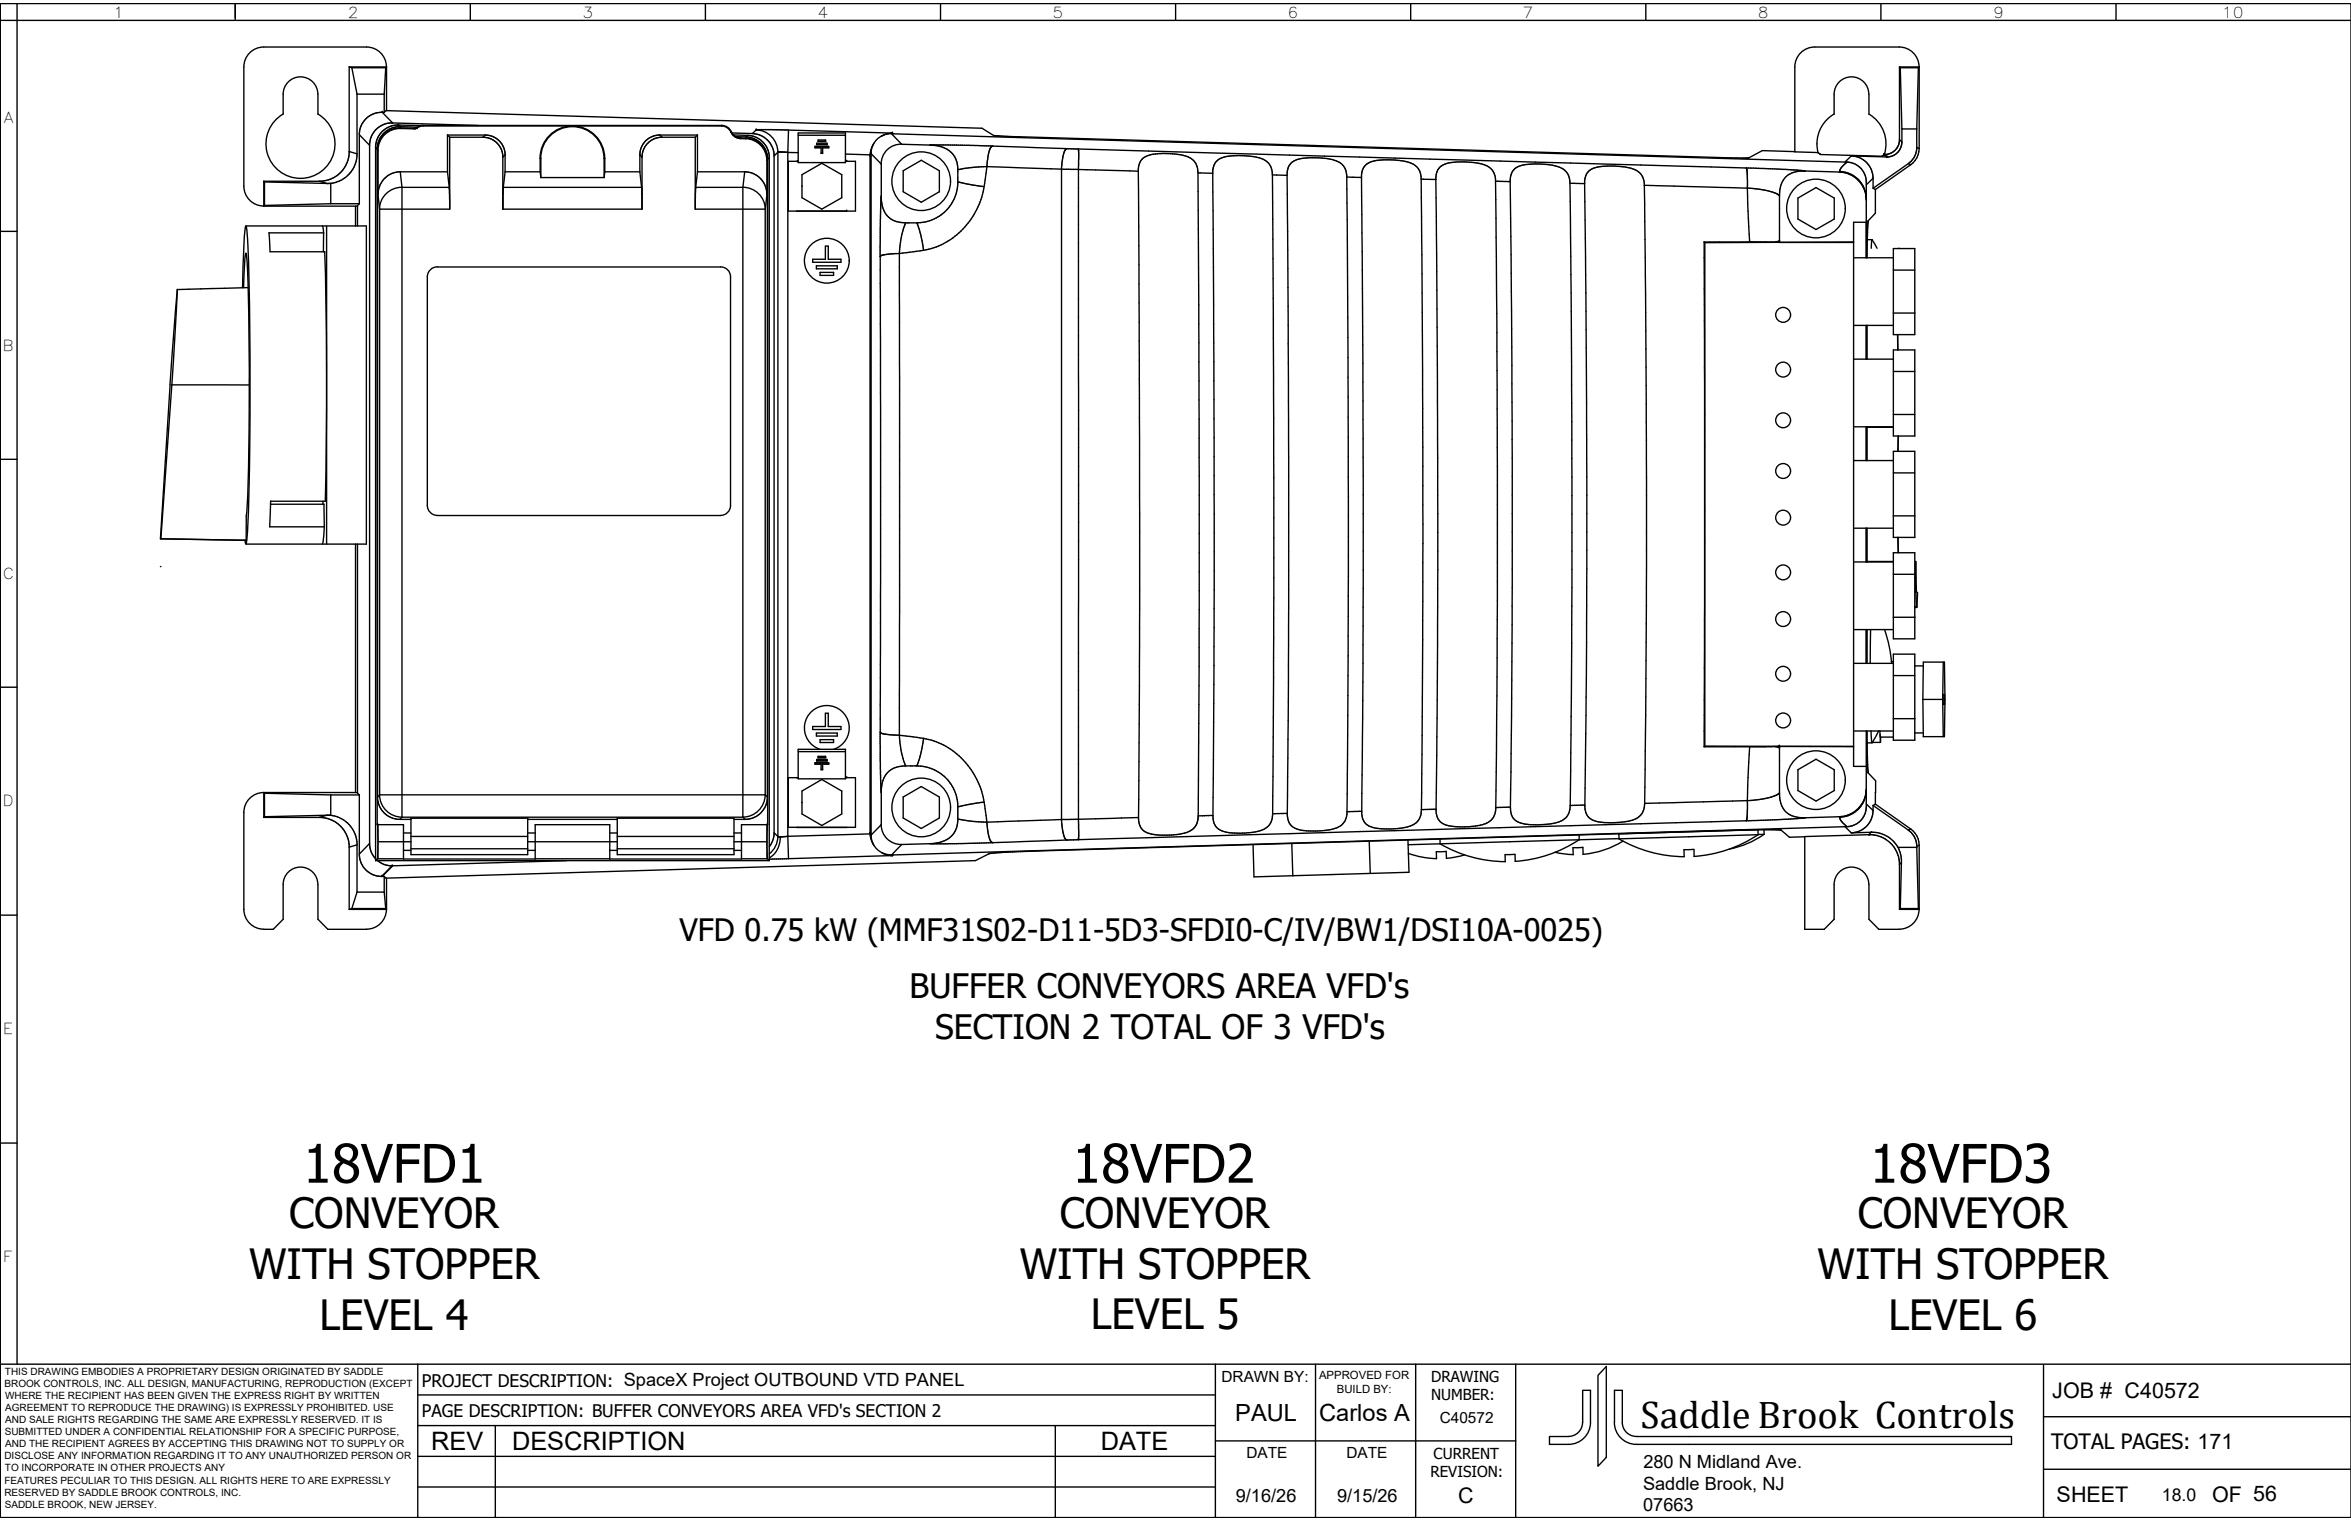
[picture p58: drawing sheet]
<svg xmlns="http://www.w3.org/2000/svg" width="432mm" height="279mm" viewBox="0 0 432 279" stroke-linecap="round" stroke-linejoin="round" font-family="sans-serif">
<defs><g id="words">
<g font-size="9.8">
<text x="55.6" y="217.3">18VFD1</text>
<text x="196.9" y="217.3">18VFD2</text>
<text x="343.4" y="217.3">18VFD3</text>
</g>
<g font-size="7.7">
<text x="53.1" y="225.6">CONVEYOR</text>
<text x="194.6" y="225.6">CONVEYOR</text>
<text x="341.2" y="225.5">CONVEYOR</text>
<text x="45.7" y="235">WITH STOPPER</text>
<text x="187.3" y="234.9">WITH STOPPER</text>
<text x="333.8" y="234.9">WITH STOPPER</text>
<text x="58.7" y="244.3">LEVEL 4</text>
<text x="200.3" y="244.2">LEVEL 5</text>
<text x="346.8" y="244.3">LEVEL 6</text>
</g>
<text font-size="7.1" x="301.3" y="262.4">Saddle Brook Controls</text>
<g font-size="6.2">
<text x="167.1" y="183.3">BUFFER CONVEYORS AREA VFD's</text>
<text x="171.7" y="190.9">SECTION 2 TOTAL OF 3 VFD's</text>
</g>
<text font-size="5.7" x="124.8" y="172.9">VFD 0.75 kW (MMF31S02-D11-5D3-SFDI0-C/IV/BW1/DSI10A-0025)</text>
<g font-size="4.7">
<text x="79.2" y="266.3">REV</text>
<text x="94" y="266.4">DESCRIPTION</text>
<text x="202.2" y="266.3">DATE</text>
</g>
<g font-size="4.3">
<text x="226.9" y="261.1">PAUL</text>
<text x="242.3" y="261.1">Carlos A</text>
</g>
<g font-size="4">
<text x="376.9" y="256.8">JOB # C40572</text>
<text x="377.7" y="275.9">SHEET</text>
<text x="406.3" y="275.9">OF 56</text>
</g>
<g font-size="3.9">
<text x="376.7" y="266.3">TOTAL PAGES: 171</text>
<text x="267.8" y="276.1">C</text>
</g>
<g font-size="3.3">
<text x="301.8" y="269.6">280 N Midland Ave.</text>
<text x="227" y="275.9">9/16/26</text>
<text x="245.6" y="275.9">9/15/26</text>
<text x="301.8" y="273.6">Saddle Brook, NJ</text>
<text x="301.8" y="277.6">07663</text>
</g>
<g font-size="3.2">
<text x="77.5" y="254.8">PROJECT DESCRIPTION: SpaceX Project OUTBOUND VTD PANEL</text>
<text x="77.5" y="260.2">PAGE DESCRIPTION: BUFFER CONVEYORS AREA VFD's SECTION 2</text>
<text x="397.1" y="275.7">18.0</text>
</g>
<g font-size="2.8">
<text x="20.8" y="3.2">1</text>
<text x="63.9" y="3.2">2</text>
<text x="107" y="3.2">3</text>
<text x="150.2" y="3.2">4</text>
<text x="193.3" y="3.2">5</text>
<text x="236.5" y="3.2">6</text>
<text x="279.7" y="3.2">7</text>
<text x="322.9" y="3.2">8</text>
<text x="366" y="3.2">9</text>
<text x="408.1" y="3.2">10</text>
<text x=".7" y="22.5">A</text>
<text x=".5" y="64.4">B</text>
<text x=".5" y="106.3">C</text>
<text x=".5" y="148.1">D</text>
<text x=".6" y="190">E</text>
<text x=".6" y="231.9">F</text>
<text x="224.3" y="253.8">DRAWN BY:</text>
<text x="262.8" y="253.9">DRAWING</text>
<text x="262.8" y="257.2">NUMBER:</text>
<text x="264.4" y="261.4">C40572</text>
<text x="228.9" y="267.9">DATE</text>
<text x="247.3" y="267.9">DATE</text>
<text x="263.3" y="267.9">CURRENT</text>
<text x="262.7" y="271.4">REVISION:</text>
</g>
<g font-size="2.1">
<text x="242.3" y="253.3">APPROVED FOR</text>
<text x="245.5" y="255.8">BUILD BY:</text>
</g>
<g font-size="1.8">
<text x=".8" y="254.8">BROOK CONTROLS, INC. ALL DESIGN, MANUFACTURING, REPRODUCTION (EXCEPT</text>
<text x=".9" y="252.6">THIS DRAWING EMBODIES A PROPRIETARY DESIGN ORIGINATED BY SADDLE</text>
<text x=".9" y="257">WHERE THE RECIPIENT HAS BEEN GIVEN THE EXPRESS RIGHT BY WRITTEN</text>
<text x=".9" y="263.7">SUBMITTED UNDER A CONFIDENTIAL RELATIONSHIP FOR A SPECIFIC PURPOSE,</text>
<text x="1" y="259.2">AGREEMENT TO REPRODUCE THE DRAWING) IS EXPRESSLY PROHIBITED. USE</text>
<text x="1" y="261.4">AND SALE RIGHTS REGARDING THE SAME ARE EXPRESSLY RESERVED. IT IS</text>
<text x=".8" y="268.1">DISCLOSE ANY INFORMATION REGARDING IT TO ANY UNAUTHORIZED PERSON OR</text>
<text x="1" y="265.9">AND THE RECIPIENT AGREES BY ACCEPTING THIS DRAWING NOT TO SUPPLY OR</text>
<text x=".8" y="272.5">FEATURES PECULIAR TO THIS DESIGN. ALL RIGHTS HERE TO ARE EXPRESSLY</text>
<text x=".8" y="274.7">RESERVED BY SADDLE BROOK CONTROLS, INC.</text>
<text x=".9" y="270.3">TO INCORPORATE IN OTHER PROJECTS ANY</text>
<text x=".9" y="276.9">SADDLE BROOK, NEW JERSEY.</text>
</g>
</g></defs>
<!-- layer: WIRES -->
<path d="M0 .7v278.1" fill="none" stroke="#000" stroke-width=".25"/>
<!-- layer: 0 -->
<g fill="none" stroke="#000" stroke-width=".25">
<path d="M0 .7h431.8v278.1h-431.8zM0 3.7h431.8M3.1 .7v249.9M43.2 .7v3M86.4 .7v3M129.6 .7v3M172.7 .7v3M215.9 .7v3M259.1 .7v3M302.3 .7v3M345.5 .7v3M388.6 .7v3"/>
<path d="M0 42.5h3.1M0 84.4h3.1M0 126.2h3.1M0 168.1h3.1M0 210h3.1M0 250.6h431.8M76.7 250.6v28.2M76.7 256.2h146.5M223.2 250.6v28.2M241.6 250.6v28.2M260 250.6v28.2M278.4 250.6v28.2"/>
<path d="M295 251v16.7l-1.5 1.6v-16.7zM375.3 250.8v28M76.7 273.2h146.5M76.7 267.5h146.5M76.7 261.9h146.5M91 261.9v16.9M193.8 261.9v16.9M223.2 264.7h55.2M290.7 261.3a2.57 2.57 0 0 1-2.6 2.6h-3.5M290.7 261.3v-5.9h1.4v5.9a4 4 0 0 1-4 4h-3.5v-1.4M296.5 261.3a4 4 0 0 0 4 4h68.9v-1.4h-68.9a2.61 2.61 0 0 1-2.5-2.6v-5.9h-1.5v5.9M375.3 269.9h56.5"/>
<path d="M375.3 260.2h56.5"/>
</g>
<!-- layer: projection -->
<g fill="none" stroke="#000" stroke-width=".25">
<path d="M58.4 17.3a3.2 3.2 0 0 0-3.2-3.2 3.2 3.2 0 0 0-3.2 3.2v3.7M58.4 17.3v3.7M64.1 12.3v16a5.5 5.5 0 0 1-5.2 5h-10.4M64.1 12.3l.5 .1M64.1 12.3h6.9M64.6 12.4l1 4.9M64.6 12.4h6.2M65.6 17.3v11.2a5.5 5.5 0 0 1-4.9 5.2M65.6 17.3h5M70.6 17.3v3.3M70.8 12.4l-.2 4.9M71 12.3a3.7 3.7 0 0 0-3.7-3.7h-18.9a3.7 3.7 0 0 0-3.6 3.7v21.9a3.7 3.7 0 0 0 3.6 3.6"/>
<path d="M71 12.3v8M71 12.3l-.2 .1M343.2 17.3a3.2 3.2 0 0 0-3.1-3.2 3.2 3.2 0 0 0-3.2 3.2v3.7M343.3 17.3v3.7M348.9 12.3v13.6a2.75 2.75 0 0 1-2.8 2.5M348.9 12.3l.1 .1M348.9 12.3h3.6M349 12.4l.3 11.3M349 12.4h3.3M352.3 12.4l-.3 11.3M352.5 12.3a3.7 3.7 0 0 0-3.7-3.7h-15.5a3.7 3.7 0 0 0-3.7 3.7v15.6l4.3 .1M352.5 12.3l-.2 .1"/>
<path d="M352.5 12.3v15M48.5 33.3l.1 .1M48.5 37.9h17.2M48.5 33.3v4.6M48.6 33.4l11.4 .3M48.6 37.7l-.1 .2M48.6 33.4v4.3M52 20.9a6.3 6.3 0 0 0-1.7 9.6 6.3 6.3 0 0 0 9.7 0 6.3 6.3 0 0 0-1.6-9.6M58.7 33.3l1.3 .4M60.7 33.7h-.7M60.7 37.4h5.3M60.7 37.4l-12.1 .3"/>
<path d="M60.7 33.7v3.7M64.1 27.8l1.5 .5M65.3 37.9v3.6M66 24.7l1.9 2M66 37.4l-.3 .4v3.7M69 27.1l.3 .3M69.7 38.4l-.3-2.6-.1-8.2v119.2a4.1 4.1 0 0 0 4 3.7h2.2M69.7 38.4v107.6M70.2 20.6h.1M70.2 20.6l1.9 2M70.6 20.6h-.7a4.1 4.1 0 0 0-3.9 3.9v12.9M70.6 20.6l.3-.3 109.5 3.3 2.1 1.3 3 .2 131.2 3.9h4.5"/>
<path d="M72.1 22.6a4.1 4.1 0 0 0-4.2 3.9v128.7a4 4 0 0 0 1.1 2.6M72.1 22.6l15.8 .5M73.1 23l.3 .3M73.2 23h.1M73.2 23l.3 .3M73.2 23l4.1 .1M73.2 23a4.1 4.1 0 0 0-4.2 3.9v131.2M73.4 23.3l-1.6 .3a3.9 3.9 0 0 0-1.7 1.3l-.6 1.1-.2 1.2v124.3h4.8v6.3h24.2v-6.3h13.7v6.3h24.2v-6.3h4.8v-122.5a4.1 4.1 0 0 0-4-3.9M73.4 23.3h.1M73.5 23.3h.1M73.5 31.6l.3 2.8M73.5 23.3l3.2 .1"/>
<path d="M73.6 23.6l2.5 .1M73.6 23.5l2.5 .1M73.6 23.5v.1M73.6 23.6a4 4 0 0 0-4.2 4M73.6 23.5a4.1 4.1 0 0 0-4.3 4.1M73.8 34.4a4.1 4.1 0 0 0-4.1 4M73.8 34.4h8.7M73.8 34.4v115.7M76.1 23.6v.1M76.6 23.4l.1 .1-.2 .1-.4 .1M76.6 23.4l-.5 .2M77.7 23.1l-1.1 .4"/>
<path d="M77.7 23l-.6 .1-.5 .3M77.7 23.1h54.8M77.7 23.1h.1M82.2 24.8h7.1a3.7 3.7 0 0 1 3.5 3.5v3.3M82.2 31.6l.3 2.8M82.2 24.8l.4 .4M82.2 31.6h-8.9a4.1 4.1 0 0 0-3.9 3.9M82.2 24.8v6.8M82.5 34.4l.1 2.3M82.6 25.2v13.2h-12.9M82.6 25.2h6.3a3.7 3.7 0 0 1 3.5 3.3v9.9h25.5v-9.7a3.7 3.7 0 0 1 3.5-3.5h6.3M89.1 24.8l-.4 .4"/>
<path d="M92.4 34.4h25.4M92.4 34.4v3.7M92.8 31.6h6.4M92.8 28.5l-.4 .4M92.8 31.6l-.4 2.8M99.2 29.1a5.9 5.9 0 0 1 5.9-6 5.9 5.9 0 0 1 6 6M99.2 31.6l.1 1M99.3 29.1a5.8 5.8 0 0 1 5.8-5.8 5.8 5.8 0 0 1 5.8 5.8M99.3 32.6h11.7M99.3 29.1h-.1v2.5M99.3 29.1v3.5M111 29.1h.1"/>
<path d="M111 29.1v3.5M111.1 31.6h6.4M111.1 31.6l-.1 1M111.1 29.1v2.5M117.5 31.6l.3 2.8M117.5 28.5l.4 .4M117.8 34.4l.1 1.1M117.9 36.2v.3M121.2 24.8l.4 .4M127.7 25.2v13.2h12.8M127.8 34.4h8.6M127.8 34.4l-.1 2.1"/>
<path d="M128.1 31.6h8.9a4.2 4.2 0 0 1 3.9 4.2M128.1 24.8h-7.1a3.7 3.7 0 0 0-3.5 3.5v3.3M128.1 24.8l-.4 .4M128.1 31.6l-.3 2.8M128.1 24.8v6.8M132.5 23.1a1.87 1.87 0 0 1 1.7 1.2M132.5 23a1.98 1.98 0 0 1 1.8 1.2M132.5 23.1h.1M134.3 24.2l.1 .2M134.3 24.2a1.46 1.46 0 0 0 1.3 1.2l.4 .1M134.4 24.4l.7 .7M134.4 24.4l3.8 .1"/>
<path d="M134.7 24.8l2.6 .1M135.1 25.1l.9 .3M135.1 25.1h1.9M136 25.5h1M136 25.4h1v.1M136 25.4v.1M136.4 34.4a4.1 4.1 0 0 1 4.1 4M136.4 34.4v115.7M136.8 31.6l-.4 2.8M137 25.5a4 4 0 0 1 3.8 4M137 25.4a4.1 4.1 0 0 1 3.9 4.1M137.3 24.9a4.1 4.1 0 0 1 4 3.9v129.3"/>
<path d="M137.3 24.9l-.3 .2M138.2 24.5a4.1 4.1 0 0 1 4 3.9v124.8a4.1 4.1 0 0 1-.9 2.3M138.9 23.8a4.1 4.1 0 0 1 4 4.2M138.9 23.9h.1M138.9 23.9h5.9M138.9 23.9l-.7 .6M140.5 38.4v107.6M140.9 35.8l-.4 2.6M140.9 29.5v6.3M140.9 29.5v117.1a4.1 4.1 0 0 1-3.9 3.9h-2.2M141.3 29l-.3 .3M142.9 28h.1"/>
<path d="M142.9 28l-.7 .6M143 27.9h.1M144.7 28l-1.8-.1v125.8M144.7 28h1.9M144.7 28v125.6M144.8 23.9l19.1 .5M144.8 23.9l-.1 4.1M146.4 29.6h.2h-1.8v9.2h12.3v-9.2h-1.8M146.4 29.6h.1M146.6 24.4h8.7v5.5h-8.7zM146.6 24.8h8.7M147.3 34.2h.1"/>
<path d="M147.3 32.1l3.6-2.1 3.7 2.1v4.2l-3.7 2.1-3.6-2.1zM149.7 27.1h1.1v1.1h.3v-1.1h1.1M150 26.3h1.9v.3h-1.9zM150 26.5h1.9M150.3 25.7h1.3v.3h-1.3zM150.3 26h1.3M150.8 28.1h.3M150.8 27.2h-1.1v-.3h2.5v.3h-1.1M155.3 28.3l4.5 .1M155.5 38.8h.1M155.5 29.6h.1M159.8 28.4v124.8"/>
<path d="M159.8 28.7l.1 .1M159.9 28.8v124.1M160 28.2l1.9 1.9M160 28.2v125.2M160 27.9l-.1 .9M160.5 26.3l-.5 1.2-.2 .9M161.8 36.3l-.1 10.8M161.9 30.1v6.4a4.1 4.1 0 0 0 4.4 4.4M161.9 36l-.1 .1M163.7 24.6a3.7 3.7 0 0 0-3.7 3.6M163.7 24.6l1.9 1.9M163.7 24.6l175.5 5.2"/>
<path d="M163.8 24.4l.1 .2M163.8 24.4h.1M163.8 24.4l-1.2 .3-.8 .3M163.9 24.4h.1M163.9 24.4l.2 .2M165.6 26.5a3.7 3.7 0 0 0-3.8 3.6M165.6 26.5l5.2 .1a5 5 0 0 1 4.8 2.6 14.9 14.9 0 0 1 .3 5.2 7.5 7.5 0 0 1-7.5 6.5M165.9 31.4l3.3-2 3.3 2v3.8l-3.3 1.9-3.3-1.9zM170.9 26.6l7 .1 18.1 .6M175.9 33.4l4.8 .9M180.7 34.3a14.1 14.1 0 0 1-11.1 11.7M181.3 30.6l27.8 .9"/>
<path d="M181.3 30.6l-.6 3.7M181.3 30.6l-3.1 .2-2.3 .4M182.4 26.8l-.2 .1a4.4 4.4 0 0 0-.9 2.8v.9M196 27.3l-.2 .1a6.3 6.3 0 0 0-.8 3.4v120.7a4.9 4.9 0 0 0 .8 2.8l2.3-.1M196 27.3l2.1 .1M198.1 27.4v126.8M198.1 27.4l122.6 3.5M198.1 27.5v.1M209.1 31.5l.2 62.8-.2 55.9M209.1 31.5a2.78 2.78 0 0 1 2.8-3.2 15.2 15.2 0 0 1 6.4 .6 2.88 2.88 0 0 1 1.7 2.9M220 31.8h2.7M220 31.8l.3 55.7-.2 62.4"/>
<path d="M222.7 31.8l.3 62.6-.2 55.4M222.7 31.8a2.78 2.78 0 0 1 2.8-3.1 15.2 15.2 0 0 1 6.5 .6 2.95 2.95 0 0 1 1.7 2.8M233.7 32.1l2.7 .1M233.7 32.1l.3 55.7-.3 61.7M236.4 32.2l.3 51.7-.1 41.6-.2 23.9M236.4 32.2a2.79 2.79 0 0 1 2.8-3.1l1.3-.1 2.7 .1a5.8 5.8 0 0 1 3.3 1.1 3.1 3.1 0 0 1 .9 2.3M247.4 32.5l2.7 .1M247.4 32.5l.3 58.7-.3 57.9M250.1 32.6l.3 54.8-.1 34.4-.2 27.2M250.1 32.6a2.81 2.81 0 0 1 2.8-3.1l1.3-.1h2.4a4.5 4.5 0 0 1 4.2 2l.2 1.5M261 32.9l2.7 .1M261 32.9l.3 63.4-.2 52.4"/>
<path d="M263.7 33l.4 61.4-.1 23.9-.2 30.4M263.7 33a2.75 2.75 0 0 1 2.9-3.1l2.4-.2 2.2 .2a3.5 3.5 0 0 1 3.4 2.6l.1 .8M274.7 33.3l2.7 .1M274.7 33.3l.3 52.4v35.2l-.3 27.4M277.4 33.4l.3 50.7v30.7l-.3 33.5M277.4 33.4a2.79 2.79 0 0 1 2.8-3.2 11.4 11.4 0 0 1 7.1 1 2.99 2.99 0 0 1 1.1 2.5M288.4 33.7h2.6M288.4 33.7l.3 54v30.4l-.3 29.9M291 33.7l.4 53.9v30.4l-.3 29.9M291 33.7a2.76 2.76 0 0 1 2.9-3.1l2.5-.1a7.3 7.3 0 0 1 4.9 1.4 3.2 3.2 0 0 1 .7 2.1M302 34l18.9 .6M302 34l.4 53.7v23.5l-.3 36.4"/>
<path d="M320.7 30.9l7.2 .2 3.6 .3M320.7 30.9l.2 .9v2.7M320.9 34.5l.5 9.9M320.9 34.5l3.6 .5 1.6 .5 .7 .5M321.2 29h.1M326.8 36v8.5M329.6 27.9l-5.9-.2-2.5 1.3M330.2 36.4l3.3-1.9 3.4 1.9v3.8l-3.4 2-3.3-2zM333.9 28l.5 .4 11.2 .3 .5-.3M336.9 20.9a6.3 6.3 0 0 0-3 7.1M337.8 31.6l-6.2-.2a4.1 4.1 0 0 0-4.3 2.1l-.4 1.3-.1 1.2M337.8 31.6l.1-.1a5 5 0 0 1 4.9 5"/>
<path d="M337.8 31.6a5.1 5.1 0 0 1 4.9 4.5M337.9 31.6h.1M339.2 29.8a3.8 3.8 0 0 1 3.6 4.6v2.1M339.2 29.8l-1 1-.3 .7M340 28.6a4.1 4.1 0 0 1 4 4.1M340 28.6l6.5 .2M340 28.6l-1.1 1.2M342.8 36.3v11M342.8 36.5v.2M343.2 20.9a6.3 6.3 0 0 1 2.9 7.5M344 34.6l.4 .2M344 32.7l-1.2 1.3"/>
<path d="M344 32.7v1.9M344.4 34.8v4.4l-1.2 1.3M346.1 28.4h.1M346.1 28.4l.4 .4M346.1 28.4l.5 .4M346.5 28.8h.1M346.6 28.8h.1M348.9 25.7l.4 .4M349.3 26.1a2.72 2.72 0 0 1-2.8 2.7M349.3 23.7h2.7M349.3 23.7v2.4M350.5 30.1l.4 .2"/>
<path d="M350.5 30.1l-6.5 4.5M350.9 30.3l-6.5 4.5M352 23.7v3.5a3.6 3.6 0 0 1-1.5 2.9M352 27.1l.5 .2M352.5 27.3h.1M352.5 27.3a3.7 3.7 0 0 1-1.6 3M32.6 53.2l-1.4 17.5M32.6 53.2l-1 17.5M44.5 52.8l.1-2.1a49.5 49.5 0 0 1 .6-9.2 145.7 145.7 0 0 1 .7 17.2 667.3 667.3 0 0 1-.5 40.3l-.3 .9-.1-.7M44.7 52.8l.2-4.2 .3-2.1a112.1 112.1 0 0 1 .5 14.2 537.5 537.5 0 0 1-.4 33.7l-.1 4.9M45.2 41.5h22.1v58.4h-22.1M45.6 52.8l-13 .4"/>
<path d="M49.4 42.8h10v3.4M49.4 42.8l.2 3.4h10l.4 18.4v14.1l-.3 13.3-10 .1M59.2 41.5l.2 1.3M60 41.5v58.4M132.3 49a1.83 1.83 0 0 1 1.9 1.9v41.9a1.83 1.83 0 0 1-1.9 1.9M132.4 49h-52.1a1.83 1.83 0 0 0-1.8 1.9v41.9a1.83 1.83 0 0 0 1.8 1.9h52.1M149.9 48.8h3.9v.6h-3.9zM150.6 50h2.5v.6h-2.5zM151.6 45.2h.5v2.4h2.4v.6h-5.2v-.6h2.3zM165.2 46.6v88.5M165.2 46.6a8 8 0 0 0-3.5 .5v87.4l.8 .4 2.7 .2M166.3 40.9h2.1"/>
<path d="M166.3 40.9l-.7 2.2-.4 3.5M168.4 40.9l.7 2.1 .5 3M169.6 46l-4.4 .6M313 44.5v92.7M313 44.5l.1 .1M313.1 44.6v92.5M321.4 44.4l-8.4 .1M321.4 44.4l5.4 .1M326.7 44.5l-13.6 .1M326.8 44.5h.1M326.8 44.5h13.6M326.8 44.2l-.9 .3"/>
<path d="M340.4 59.8h7.3M340.4 47.3h7.3M340.4 44.5h-13.6M342.8 59.8v6.2M342.8 40.8h-2.4v100h2.4M342.9 59.8v6.2M343 44h.8M343.1 40.6l-.2 6.7M343.2 40.5l-.1 .1M343.8 44l1 1.6M343.8 44l-.1 1.6M347.7 57.5v-11.8h4v11.8"/>
<path d="M347.7 57.5v4h4v-4M347.7 57.5h4M347.7 49.6h4M348.7 45.6v.1M348.8 45.6v.1M31.2 70.7l-1.7 28.3 15.7 .3M45.8 70.7h-14.2l-2.1 28.3M340.4 78.4h7.3M340.4 66h7.3M342.8 78.4v6.2M342.9 78.4v6.2M342.9 78.5h4.8"/>
<path d="M343.6 78.4v.1M345.1 78.4v.1M345.4 78.4v.1M347.7 64.3h4v15.8h-4zM347.7 76.1h4M347.7 68.2h4M348.5 61.5l.1 2.8-.1-2.8M45.1 99.3h.1M49.7 92.6h9.8l.1 4.2h-10.1M49.7 92l-.2 4.8M59.3 92.1v.5M59.6 96.8l-.4 3.1"/>
<path d="M65.3 99.9v45.7M65.7 99.9v45.8l.3 .3M340.4 97h7.3M340.4 84.6h7.3M342.8 97v6.2M342.9 97v6.2M347.7 94.8v-11.9h4v11.9M347.7 94.8v3.9h4v-3.9M347.7 94.8h4M347.7 86.9h4M348.6 80.1v2.8M348.7 80.1l-.1 2.8"/>
<path d="M29.5 104.1h.1M340.4 115.7h7.3M340.4 103.2h7.3M342.8 115.7v6.2M342.9 115.7v6.2M342.9 103.1h4.8M343.6 115.6l-.1 6.2M346.1 115.6a24.2 24.2 0 0 1 1.3 6.2M347.7 113.4v-11.9h4v11.9M347.7 113.4v3.9h4v-3.9M347.7 113.4h4M347.7 105.5h4"/>
<path d="M348.7 101.5l-.1-2.8v2.8M351.7 111.6h.3M351.7 111.4h.3M351.7 108.7h.2M351.7 106.1h.1M351.8 106l.1 2.7M351.8 103.1v3M351.9 108.7l.1 2.7M351.9 103.1l.1 5.7M352 111.4v.2M352.2 108.8l-.2 2.8M146.6 137.6h8.7v5.5h-8.7z"/>
<path d="M146.6 138.1h8.7M149.9 134.7h3.9v.5h-3.9zM150 139.5h1.9v.3h-1.9zM150 139.7h1.9M150.3 138.9h1.3v.3h-1.3zM150.3 139.1h1.3M150.6 135.9h2.5v.5h-2.5zM150.6 137.6a4.1 4.1 0 0 1-2.1-6.3 4.1 4.1 0 0 1 6.7 0 4.1 4.1 0 0 1-2.1 6.3M151.6 131h.5v2.5h2.4v.5h-5.2v-.5h2.3zM161.7 134.5l.1 10.9M165.2 135.1l.4 3.1 .7 2.5M165.2 135.1l4.4 .5"/>
<path d="M169.6 135.6a14.2 14.2 0 0 1 11.2 12.4l.5 3M169.6 135.6l-.5 3-.7 2.1M313 137.2h8.4M313.1 137.1h13.6M313.1 137.1l-.1 .1M321.4 137.2l-.5 9.9M325.9 137.1l.9 .3M326.7 137.1l-5.3 .1M326.7 137.1h13.7M326.8 137.1h.1M326.8 137.4v8.3M326.8 137.1v.3"/>
<path d="M326.8 137.1l13.6 .1M340.4 134.3h7.3M340.4 121.9h7.3M342.8 134.3v14a3.7 3.7 0 0 1-3.6 3.5M342.9 134.3l.2 7.7M343.6 134.3l.2 2.1M343.9 136.4h1.5M345.1 134.3l-1.3 2.1-.9 .1M345.3 134.3l.1 1.1h2.3M345.3 135l.1 1.4M345.4 135.4v1M347.4 121.5h.3"/>
<path d="M347.7 132v-11.8h4v11.8M347.7 132v4h4v-4M347.7 132h4M347.7 124.1h4M351.7 134.6h1.6M351.7 122.3h1.6M353.2 128.5h3.6M353.3 121.6h3.8l.1 6.9-.1 6.8h-3.8zM356.8 128.5l.1 6.8M356.9 127.6h.2v1.8h-.2zM356.9 121.6l-.1 6.9M48.4 145.6a3.7 3.7 0 0 0-3.6 3.6v17.8a3.7 3.7 0 0 0 3.6 3.7"/>
<path d="M48.5 150.2h10.4a5.5 5.5 0 0 1 5.2 5v11.8M48.5 145.6l.1 .1M48.5 145.6h17.2M48.5 145.6v4.6M48.6 145.7l12.1 .3M48.6 150l-.1 .2M48.6 145.7v4.3M60 149.8h.7M60 149.8l-11.4 .2M60 149.8l-1.3 .4M60.7 149.8a5.5 5.5 0 0 1 4.9 5.1v9M60.7 146h5.3"/>
<path d="M60.7 146v3.8M65.6 155.2l-1.5 .4M66 146v11.1a4.1 4.1 0 0 0 4.6 3.9M67.9 154.9l-1.9 2M69 158.1h72.3M69.3 151.5h.1M69.3 157.7h.1M69.3 151.5v6.3M69.3 157.8h4.8M69.3 157.8l-.3 .3M69.4 158.1a4 4 0 0 0 2.7 .9M69.4 154.6h6.1"/>
<path d="M69.7 146a4.1 4.1 0 0 0 4.1 4.1M69.7 146h70.8M69.7 146l-.4 .4M72 159l-1.9 2M72 159h.1M72.1 159l-1.9 2M73.8 150.1h62.6M73.8 150.1l-.4 .4M74.1 156.2h1.4M74.1 153h1.4M75.5 150.3h21.4v6.7h-21.4zM75.5 155.9h21.4"/>
<path d="M75.5 153.6h21.4M96.9 150.5h16.5M96.9 156.2h1.4M96.9 154.6h16.5M96.9 153h1.4M98.3 157.8h13.7M104.1 158.1l-32 .9M112 156.2h1.4M112 153h1.4M113.4 150.3h21.4v6.7h-21.4zM113.4 155.9h21.4M113.4 153.6h21.4"/>
<path d="M134.8 156.2h1.4M134.8 154.6h6.1M134.8 153h1.4M136.2 157.8h4.7M136.4 150.1l.4 .4M140.5 146a4.1 4.1 0 0 1-4.1 4.1M140.5 146l.4 .4M140.9 151.5h.1M140.9 151.5v6.3M140.9 157.8l.4 .3M142.2 153l.7 .6M142.9 153.6a4.1 4.1 0 0 1-1.6 3.3"/>
<path d="M142.9 153.7h.1M143.3 153.7a4.3 4.3 0 0 1-2 3.9M144.7 153.6l.1 4.1M144.7 153.6l-1.8 .1M144.8 157.7l-3.5 .1M146.4 142.9h.2h-1.8v9.1h12.3v-9.1h-1.8M146.4 142.9h.1M146.4 152h.1M147.3 147.4h.1M147.3 145.3l3.6-2.1 3.7 2.1v4.2l-3.7 2.1-3.6-2.1zM149.7 140.3h1.1v1.1h.3v-1.1h1.1M150.8 141.3h.3"/>
<path d="M150.8 140.4h-1.1v-.3h2.5v.3h-1.1M155.5 142.9h.1M155.5 152h.1M159.8 153.2a4.6 4.6 0 0 0 .7 2.1M159.8 153.2l-15.1 .4M159.9 152.9l.1 .9M159.9 152.9l-.1 .1M160 153.4a3.7 3.7 0 0 0 3.7 3.6M161.8 145.5l.1 .1M161.8 151.5a3.7 3.7 0 0 0 3.8 3.6M161.9 151.5l-1.9 1.9M161.9 156.6l1.2 .5 .8 .1"/>
<path d="M163.9 157.2l-19.1 .5M164.1 157.1l-.2 .1M165.9 146.4l3.3-1.9 3.3 1.9v3.9l-3.3 1.9-3.3-1.9zM166.3 140.7a4.1 4.1 0 0 0-4.4 4.4v6.4M166.3 140.7h2.1M168.4 140.7a7.5 7.5 0 0 1 7.5 7.2v2.8a4.3 4.3 0 0 1-4.4 4.2l-.7 .1M170.8 155l-5.2 .1-1.9 2M171 155h-.2M175.9 150.4l2.3 .4 3.1 .2M180.7 147.3l-4.8 .9M181.3 151v.7a5.1 5.1 0 0 0 .9 3l.2 .1M182.4 154.8l-11.3 .2"/>
<path d="M196 154.3l-13.6 .5M198.1 154.2h.1M209.1 150.2l-27.8 .8M220.1 149.9a3.1 3.1 0 0 1-3.1 3.3l-1.9 .2h-2.5a3.4 3.4 0 0 1-3.1-1.5l-.3-.6-.1-1.1M222.8 149.8l-2.7 .1M233.7 149.5a3.1 3.1 0 0 1-3.1 3.3 12 12 0 0 1-6.6-.4 2.65 2.65 0 0 1-1.2-2.6M236.4 149.4l-2.7 .1M237.3 154.9l.1 6M247.4 149.1a3.2 3.2 0 0 1-3.1 3.3l-2.4 .3-2.2-.1a2.94 2.94 0 0 1-3.2-2.7l-.1-.5M250.1 149l-2.7 .1M251.5 154.5l.2 5.9M258.6 154.3l.2 5.9-28.5 .9-.2-5.9"/>
<path d="M261.1 148.7a3.1 3.1 0 0 1-3.1 3.3l-2.4 .3h-1.6a4.3 4.3 0 0 1-3.5-1.3l-.3-.9-.1-1.1M263.8 148.7h-2.7M263.8 156.5l1.8-.1 .1 1.3 3.3-.7M263.8 156.5v1.2l-3-.3-2.1-.6M264.5 154.1v.9a24.2 24.2 0 0 0 12 3.3l-.1-1.3M274.7 148.3a3.1 3.1 0 0 1-3.1 3.3l-2 .3h-2.2a3.7 3.7 0 0 1-3.4-1.7l-.2-1.5M277.4 148.3h-2.7M285.6 156.6l3.3 .4M288.4 148a3 3 0 0 1-2.8 3.2l-2.9 .3-2.2-.1a2.9 2.9 0 0 1-3-2.1l-.1-1M290 153.4v.9M290 154.2a24.4 24.4 0 0 1-11.7 4v-1.3l-1.9 .1M291.1 147.9l-2.7 .1"/>
<path d="M297.3 154.1a24.2 24.2 0 0 0 12 3.3M297.3 154.1l-38.7 1.1M298.1 154.5a16.9 16.9 0 0 1-7.3 2.5l-.1-1.3h-1.8v1.3M298.9 153.1h.1M302.1 147.6a3.2 3.2 0 0 1-3.1 3.3l-2.6 .2h-1.3a4.1 4.1 0 0 1-3.7-1.4l-.3-1v-.8M305.7 152.9h.1M309.3 156.1v1.3M311.1 156l-1.8 .1M320.7 150.8l-122.6 3.4M320.9 147.1l-18.8 .5M320.9 147.1v2.8l-.2 .9M322.9 152.4l-25.6 .8 .1 .9"/>
<path d="M322.9 152.4v.9l-25.5 .8M322.9 152.4l-135.9 4-5.2 .4-2.6 1.3-108.3 3.2-.3-.3M322.9 152.4l4.2 .1 1.6 1.3 2.8-.1M322.9 153.3a24.2 24.2 0 0 1-11.8 4v-1.3M324 152.4v.9h-1.1M324 153.3a16.6 16.6 0 0 1-6.4 2.7M326.8 145.7a4 4 0 0 0 4.5 4.5l6.5-.2M326.8 145.7l-.5 .4-1.3 .4-1.9 .4-2.2 .2M330.2 141.4l3.3-1.9 3.4 1.9v3.8l-3.4 2-3.3-2zM331.3 150.2l-3.1 .3-7.5 .3M331.5 150.2h-.1M337.8 150a5.1 5.1 0 0 0 5-4.9 5 5 0 0 1-4.9 5"/>
<path d="M337.8 150l.1 .1M337.9 150.1h.1M337.9 150.1l.4 .8 .9 .9M338.9 151.8l1.1 1.2M339.2 151.8l-175.5 5.3M342.8 147.7l1.2 1.2M343.1 142h.1M343.1 142l1.4 1.4-.1 4.3M343.2 153.3l-11.7 .4v17h3.5l1.9-1.8v-6.4a3.2 3.2 0 0 1 3.2-3.2 3.2 3.2 0 0 1 3.1 3.2M343.2 153.3a5.5 5.5 0 0 1 5.7 5.3v8.4M343.7 152.9a5.4 5.4 0 0 1 4.9 2.8M343.7 152.9l-3.7 .1"/>
<path d="M343.7 152.9l-.5 .4M344 148l6.5 4.5M344 148.9a4.1 4.1 0 0 1-4 4.1M344 148v.9M344.4 147.7l6.5 4.6M344.4 147.7l-.4 .3M344.5 145.5l-.1 .1M348.6 155.7l.1 .2a5.5 5.5 0 0 1 .5 2.5M348.6 155.7h3.4M349.2 158.4l-.3 .4M349.2 158.4l-.2 8.5M350.5 152.5a3.7 3.7 0 0 1 1.5 3.2"/>
<path d="M350.9 152.3a3.7 3.7 0 0 1 1.6 3M350.9 152.3l-.4 .2M352 155.7l.3 11.2M352.5 155.3l-.5 .2M352.5 155.3v11.7M58.4 162.5a3.2 3.2 0 0 0-3.2-3.2 3.2 3.2 0 0 0-3.2 3.2v6.4l-1.8 1.8h-1.7M58.4 162.5v6.4l1.8 1.8h7.1M64.1 167h6.9M64.6 166.9h6.2M64.6 166.9l-.5 .1M65.6 163.9h5M65.6 163.9l-1 3"/>
<path d="M70.1 161h.1M70.2 161h.1M70.6 163.9l.2 3M70.6 161v2.9M70.8 166.9l.2 .1M71 167a3.7 3.7 0 0 1-3.7 3.7M71 161.3v5.7M343.3 162.5v6.4l1.8 1.8h3.7M348.9 167h3.6M349 166.9h3.3M349 166.9l-.1 .1M352.3 166.9l.2 .1"/>
<path d="M352.5 167a3.7 3.7 0 0 1-3.7 3.7"/>
<circle cx="169.2" cy="33.3" r="5.4"/>
<circle cx="333.5" cy="38.3" r="5.4"/>
<circle cx="151.9" cy="47.9" r="4.1"/>
<circle cx="327.5" cy="57.8" r="1.37"/>
<circle cx="327.5" cy="77.2" r="1.37"/>
<circle cx="327.5" cy="67.9" r="1.37"/>
<circle cx="327.5" cy="95.1" r="1.37"/>
<circle cx="327.5" cy="86.5" r="1.37"/>
<circle cx="327.5" cy="105.1" r="1.37"/>
<circle cx="327.5" cy="113.7" r="1.37"/>
<circle cx="327.5" cy="132.3" r="1.37"/>
<circle cx="327.5" cy="123.8" r="1.37"/>
<circle cx="169.2" cy="148.3" r="5.4"/>
<circle cx="333.5" cy="143.3" r="5.4"/>
</g>
<use href="#words"/>
</svg>
